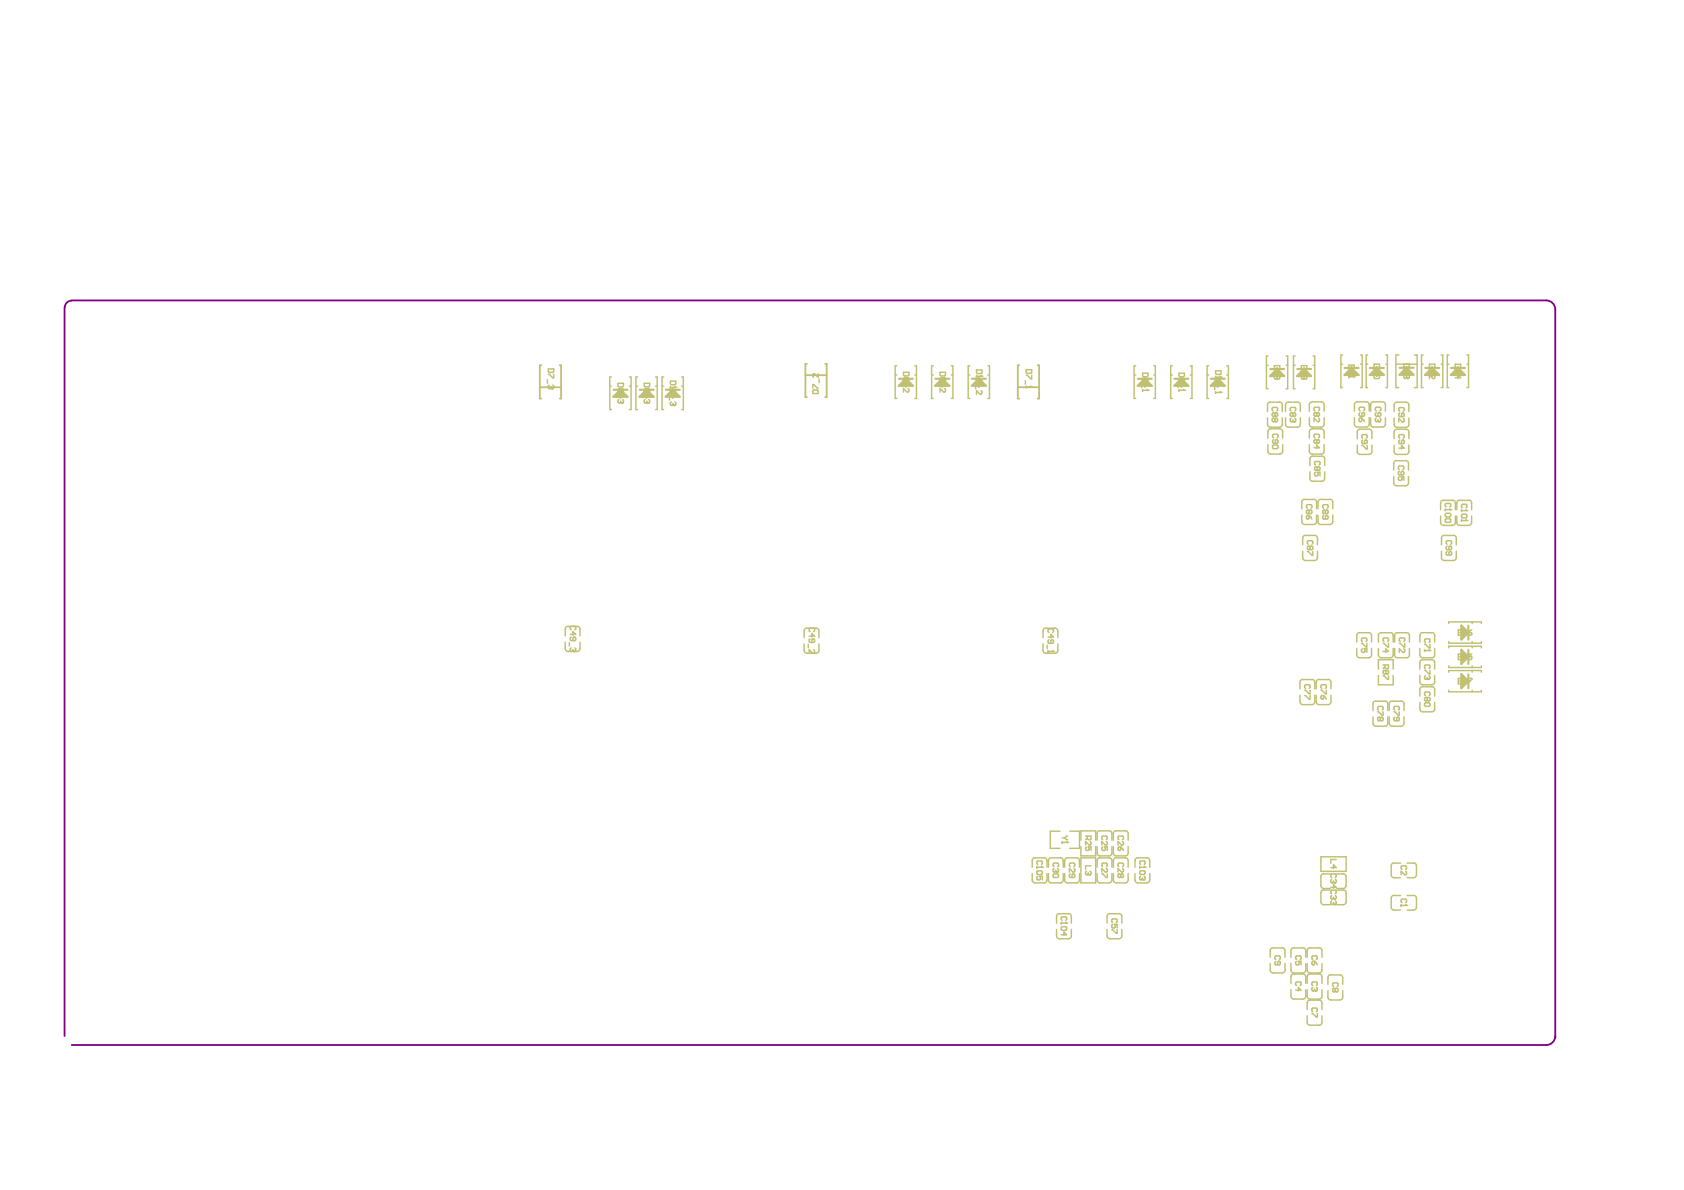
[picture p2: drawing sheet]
<svg xmlns="http://www.w3.org/2000/svg" width="297mm" height="210mm" viewBox="0 0 297 210" stroke-linecap="round" stroke-linejoin="round" font-family="sans-serif">
<g fill="none" stroke="#c0c073" stroke-width=".25">
<path d="M96.6 67v.6M96.7 65.1h1v.4l-.2 .2h-.6l-.2-.2zM96.7 66h.2l.6 .7h.2v-.7M96.9 67.9l-.2 .2v.3l.2 .2 .3-.2M97.2 68.4l.1 .2M97.2 68.2v.2M97.3 68.6h.1M97.5 67.9l.2 .2v.3l-.4 .2M107.6 68.1h.2M107.8 66.5h-.2v5.7h.2M108.9 69.5v.6M109 67.6h1v.5l-.2 .1h-.6l-.2-.1z"/>
<path d="M109.2 70.5l-.2 .1v.3l.2 .2 .3-.2M109.5 68.7l-.2-.1-.3 .1v.3l.2 .2 .3-.2M109.5 68.7l.2-.1 .3 .1v.3l-.2 .2-.3-.2M109.5 68.7v.3M109.5 70.8v.1M109.5 70.9l.2 .2M109.7 71.1h.1M109.8 70.5l.2 .1v.3l-.3 .2M111 66.5h.3v5.7h-.3M111 68.1h.3M112.2 68.1h.3M112.5 66.5h-.3v5.7h.3"/>
<path d="M113.5 69.5v.6M113.6 67.6h1v.5l-.2 .1h-.6l-.2-.1zM113.8 68.6l-.2 .1v.3l.2 .2h.6l.2-.2v-.3l-.3-.1-.2 .1v.5M113.8 70.5l-.2 .1v.3l.2 .2 .3-.2M114.1 70.9l.2 .2M114.1 70.8v.1M114.3 71.1h.1M114.4 70.5l.2 .1v.3l-.3 .2M115.6 66.5h.3v5.7h-.3M115.6 68.1h.3M116.8 68.1h.3M117.1 66.5h-.3v5.7h.3"/>
<path d="M118.1 69.9v.7M118.2 68.3h1M118.2 67.2h1v.5l-.2 .2h-.6l-.2-.2zM118.2 68.2v.3M118.2 69.1l.2-.1h.6l.2 .1v.3l-.2 .2h-.6l-.2-.2zM118.4 70.9l-.2 .1v.4l.2 .1 .3-.1M118.7 71.4l.2 .1M118.7 71.2v.2M118.9 71.5h.1M119 70.9l.2 .1v.4l-.3 .1M119 68.2l.2 .1M119.2 68.3h.1"/>
<path d="M120.2 66.5h.3v5.7h-.3M120.2 68.1h.3M143.4 68.9l.1-.1h.7l.1 .1v.5h-.9zM143.4 68.5v-.7l.9 .7M144.3 65.9v.7l-.6-.7-.3 .2v.3l.1 .2M144.5 66.9v.6M157.9 66.1h.3M158.2 64.5h-.3v5.8h.3M159.2 67.6v.6M159.4 65.7h.9v.4l-.1 .2h-.7l-.1-.2zM159.8 66.8l-.1-.2-.3 .2v.3l.1 .2 .3-.2M159.8 66.8l.2-.2 .3 .2v.3l-.1 .2-.4-.2"/>
<path d="M159.8 66.8v.3M160.2 68.5l.1 .2v.3l-.1 .2h-.2l-.6-.7v.7M161.4 64.5h.3v5.8h-.3M161.4 66.1h.3M164.3 66.1h.3M164.6 64.5h-.3v5.8h.3M165.7 67.6v.6M165.8 65.7h1v.4l-.2 .2h-.6l-.2-.2zM166 66.6l-.2 .2v.3l.2 .2h.6l.2-.2v-.3l-.3-.2-.2 .2v.5M166.6 68.5l.2 .2v.3l-.2 .2h-.1l-.7-.7v.7M167.8 64.5h.3v5.8h-.3M167.8 66.1h.3"/>
<path d="M170.8 66.1h.3M171.1 64.5h-.3v5.8h.3M172.1 68v.6M172.2 65.3h1v.4l-.2 .2h-.6l-.2-.2zM172.2 66.2v.3M172.2 67.2l.2-.2h.6l.2 .2v.3l-.2 .1h-.6l-.2-.1zM172.2 66.4h1M173 68.9l.2 .2v.3l-.2 .1h-.1l-.7-.6v.6M173 66.2l.2 .2M173.2 66.4h.1M174.2 64.5h.3v5.8h-.3M174.2 66.1h.3"/>
<path d="M180.9 67.1v.7M181 65.2h1v.5l-.2 .2h-.6l-.2-.2zM181 68.1v.3M181 66.2h.2l.6 .6h.2v-.6M181 68.2h1M181.8 68.1l.2 .1M182 68.2h.1M200 66.1h.3M200.3 64.5h-.3v5.8h.3M201.4 67.7v.7M201.5 65.8h1v.5l-.2 .2h-.6l-.2-.2zM201.5 68.7v.3"/>
<path d="M201.5 68.8h1M202 66.9l-.1-.1-.4 .1v.4l.2 .1 .3-.1M202 66.9l.2-.1 .3 .1v.4l-.2 .1-.3-.1M202 66.9v.4M202.3 68.7l.2 .1M202.5 68.8h.1M203.5 64.5h.3v5.8h-.3M203.5 66.1h.3M206.5 66.1h.3M206.8 64.5h-.3v5.8h.3M207.8 67.7v.7M208 65.8h.9v.5l-.1 .2h-.7l-.1-.2z"/>
<path d="M208 68.8h.9M208 68.7v.3M208.1 66.8l-.1 .1v.4l.1 .1h.7l.1-.1v-.4l-.3-.1-.2 .1v.5M208.8 68.7l.1 .1M208.9 68.8h.1M210 64.5h.2v5.8h-.2M210 66.1h.2M212.9 66.1h.3M213.2 64.5h-.3v5.8h.3M214.3 68.1v.6M214.4 65.4h1v.5l-.2 .1h-.6l-.2-.1zM214.4 66.4v.3"/>
<path d="M214.4 67.3l.2-.1h.6l.2 .1v.3l-.2 .2h-.6l-.2-.2zM214.4 69.1v.3M214.4 66.5h1M214.4 69.2h1M215.2 66.4l.2 .1M215.2 69.1l.2 .1M215.4 66.5h.1M215.4 69.2h.1M216.4 64.5h.3v5.8h-.3M216.4 66.1h.3M223.4 64.4h.3M223.6 73.7v1.4l.5 .3 1.8-.1 .3-.5v-1.1"/>
<path d="M223.6 78.4l.1 1.4 .4 .3 1.9-.1 .2-.4v-1.2M223.6 77.3l.1-1.4 .4-.3 1.9 .1 .2 .5v1.1M223.7 62.8h-.3v5.8h.3M224.1 70.9l-.5 .3v1.4M224.1 70.9h1.6M224.5 78.7l.1-.2h.7l.1 .2v.3l-.1 .1h-.7l-.1-.1zM224.6 72.5l-.2-.2v-.3l.2-.1h.6l.2 .1v.3l-.2 .2M224.6 77.2l-.1-.1v-.3l.1-.2h.7l.1 .2v.3l-.1 .1M224.6 77.6l-.1 .1v.3l.1 .2h.7l.1-.2v-.3l-.1-.1-.4 .1v.5M224.8 64.5h.9v.5l-.1 .1h-.7l-.1-.1zM224.8 65.6h.9M224.8 65.4v.4"/>
<path d="M224.9 73l-.2-.2-.3 .2v.3l.2 .2 .3-.2M224.9 73l.1-.2 .4 .2v.3l-.2 .2-.3-.2M224.9 73.9l-.2-.1-.3 .1v.3l.2 .2 .3-.2M224.9 73.9l.1-.1 .4 .1v.3l-.2 .2-.3-.2M224.9 73v.3M224.9 73.9v.3M224.9 66.2l-.1 .2v.3l.1 .2h.7l.1-.2v-.3l-.3-.2-.1 .2v.5M225.6 65.4l.1 .2M225.7 70.9l.4 .3 .1 1.4M225.7 65.6h.1M226.8 73.7v1.4l.5 .3 1.8-.1 .3-.5v-1.1M226.9 62.8h.2v5.8h-.2"/>
<path d="M226.9 64.4h.2M227.3 70.9l-.5 .3v1.4M227.3 70.9h1.6M227.7 73.8l-.1 .1v.3l.1 .2 .4-.2M227.7 72.5l-.1-.2v-.3l.1-.1h.7l.1 .1v.3l-.1 .2M228.1 73l-.2-.2-.3 .2v.3l.1 .2 .4-.2M228.1 73l.1-.2 .3 .2v.3l-.1 .2-.3-.2M228.1 73v.3M228.1 74.1v.1M228.1 74.2l.1 .2M228.2 64.4h.2M228.2 74.4h.1"/>
<path d="M228.4 73.8l.1 .1v.3l-.3 .2M228.4 62.8h-.2v5.8h.2M228.9 70.9l.4 .3 .1 1.4M229.6 64.5h.9v.5l-.2 .1h-.6l-.1-.1zM229.6 65.4v.4M229.6 65.6h.9M230 66.4l-.1-.2-.3 .2v.3l.1 .2 .3-.2M230 66.4l.2-.2 .3 .2v.3l-.2 .2-.3-.2M230 66.4v.3M230.3 65.4l.2 .2M230.5 65.6h.1M231 78.4v1.4l.5 .3 1.8-.1 .3-.4v-1.2"/>
<path d="M231 73.7v1.4l.5 .2h1.8l.3-.5v-1.1M231 77.3v-1.4l.5-.3 1.8 .1 .3 .5v1.1M231 72.5v-1.4l.5-.2h1.8l.3 .5v1.1M231.6 62.8h.3v5.8h-.3M231.6 64.4h.3M231.8 79h.9l-.4-.5v.6M231.9 72.5l-.1-.2v-.3l.1-.2h.7l.1 .2v.3l-.1 .2M231.9 77.2l-.1-.1v-.3l.1-.2h.7l.1 .2v.3l-.1 .1M232.3 72.9l-.2-.1-.3 .1v.4l.1 .1 .4-.1M232.3 72.9l.1-.1 .3 .1v.4l-.1 .1-.3-.1M232.3 77.7l.1-.1 .3 .1v.3l-.1 .2-.3-.2M232.3 77.7l-.2-.1-.3 .1v.3l.1 .2 .4-.2"/>
<path d="M232.3 72.9v.4M232.3 77.7v.3M232.6 73.7l.1 .2v.3l-.1 .2h-.2l-.6-.7v.7M236.5 64.2h.3M236.8 62.6h-.3v5.8h.3M237.9 64.4h1v.5l-.2 .1h-.6l-.2-.1zM237.9 66.3v.3M237.9 66.5h1M238.7 65.4l.2 .1v.3l-.2 .2h-.1l-.7-.6v.6M238.7 66.3l.2 .2M238.9 66.5h.1M238.9 73.7l.1 1.4 .4 .2h1.9l.2-.5v-1.1"/>
<path d="M238.9 72.5l.1-1.4 .4-.2h1.9l.2 .5v1.1M239.4 76.2l.1-.2 .4-.3 1.8 .1 .3 .4v1.2M239.4 76.2v1.2M239.4 78.5v1.1M239.7 73.9l.2-.2h.3v.5l-.3 .2-.2-.2zM239.9 72.5l-.2-.2v-.3l.2-.2h.6l.2 .2v.3l-.2 .2M239.9 72.8l-.2 .1v.4l.2 .1h.6l.2-.1v-.4l-.3-.1-.2 .1v.5M240 64.2h.3M240 62.6h.3v5.8h-.3M240.2 78.6h.2l.6 .6h.2v-.6M240.2 73.7l.5 .7M240.4 77.3l-.2-.2v-.3l.2-.1h.6l.2 .1v.3l-.2 .2"/>
<path d="M240.4 77.6l-.2 .2v.3l.2 .1h.6l.2-.1v-.3l-.2-.2-.3 .2v.4M241 64.2h.3M241.3 62.6h-.3v5.8h.3M241.8 73.7v1.4l.5 .2h1.8l.3-.5v-1.1M241.8 72.5v-1.4l.5-.2h1.8l.3 .5v1.1M242 78.5v1.1l-.3 .5-1.8 .1-.4-.3-.1-.3M242.4 64.2h.9v.5l-.1 .2h-.7l-.1-.2zM242.4 66.3l.1-.2h.7l.1 .2v.3l-.1 .2h-.7l-.1-.2zM242.8 72.5l-.2-.2v-.3l.2-.2h.6l.1 .2v.3l-.1 .2M242.8 72.8l-.2 .1v.4l.2 .1h.6l.1-.1v-.4l-.3-.1-.1 .1v.5M242.8 73.7l-.2 .2v.3l.2 .2 .3-.2M243.1 74.1v.1"/>
<path d="M243.1 74.2l.1 .2M243.2 65.2l.1 .2v.3l-.1 .1h-.2l-.6-.6v.6M243.2 74.4h.1M243.4 73.7l.1 .2v.3l-.3 .2M244.4 64.2h.3M244.4 62.6h.3v5.8h-.3M245.9 78.5l.1 1.4 .4 .3 1.9-.1 .2-.5v-1.1M245.9 73.7l.1 1.4 .4 .3 1.9-.1 .2-.4v-1.2M245.9 77.4l.1-1.4 .4-.3 1.9 .1 .2 .4v1.2M245.9 72.6l.1-1.4 .4-.3 1.9 .1 .2 .5v1.1M246.2 64.2h3.8M246.7 62.6h-.5v5.8h.5"/>
<path d="M246.7 79h1l-.5-.4v.6M246.9 77.3l-.2-.2v-.3l.2-.1h.6l.2 .1v.3l-.2 .2M246.9 77.6l-.2 .2v.3l.2 .1h.6l.2-.1v-.3l-.2-.2-.3 .2v.4M246.9 72.8l-.2 .2v.3l.2 .2h.6l.2-.2v-.3l-.2-.2-.3 .2v.5M246.9 72.5l-.2-.1v-.3l.2-.2h.6l.2 .2v.3l-.2 .1M247.5 73.8l.2 .2v.3l-.2 .1h-.1l-.7-.6v.6M247.6 64.2h1v.5l-.2 .1h-.6l-.2-.1zM247.8 66.1l-.2 .2v.3l.2 .1 .3-.1M248.1 66.6l.2 .1M248.1 66.4v.2M248.3 66.7h.1M248.4 65.2l.2 .1v.3l-.2 .2h-.1l-.7-.6v.6"/>
<path d="M248.4 66.1l.2 .2v.3l-.3 .1M249.5 62.6h.5v5.8h-.5M250.7 64.2h.3M251 62.6h-.3v5.8h.3M252.1 64.2h1v.5l-.2 .2h-.6l-.2-.2zM252.9 65.2l.2 .2v.3l-.2 .1h-.1l-.7-.6v.6M252.9 66.1l.2 .2v.3l-.2 .2h-.1l-.7-.7v.7M254.2 64.2h.3M254.2 62.6h.3v5.8h-.3M255.3 64.2h.3M255.6 62.6h-.3v5.8h.3M256.7 64.2h.9v.5l-.1 .2h-.7l-.1-.2z"/>
<path d="M256.7 66.6h.9l-.4-.5v.7M257.5 65.2l.1 .2v.3l-.1 .1h-.2l-.6-.6v.6M258.7 64.2h.3M258.7 62.6h.3v5.8h-.3M229.6 90.9l.1 1.4 .4 .2 1.9-.1 .2-.4v-1.1M229.8 97.2v1.4l.5 .3 1.8-.1 .3-.4v-1.2M230.1 88.1l-.4 .2-.1 1.4M230.1 88.1h1.6M230.3 94.4l-.5 .3v1.4M230.3 94.5h1.6M230.4 91.1l.2-.2h.3v.5l-.3 .2-.2-.2zM230.6 97.3h.2l.6 .6h.2v-.6"/>
<path d="M230.6 89.7l-.2-.2v-.3l.2-.2h.6l.2 .2v.3l-.2 .2M230.8 96l-.2-.2v-.3l.2-.1h.6l.2 .1v.3l-.2 .2M230.9 90.1v.3M230.9 90.1l.2-.1 .3 .1v.3l-.2 .2-.3-.2M230.9 90.1l-.1-.1-.4 .1v.3l.2 .2 .3-.2M230.9 90.9l.5 .7M231 83.2l.1 1.4 .5 .3 1.8-.1 .3-.4v-1.2M231.1 96.5l-.2-.2-.3 .2v.3l.2 .2 .3-.2M231.1 96.5v.3M231.1 96.5l.1-.2 .4 .2v.3l-.2 .2-.3-.2M231.6 80.4l-.5 .3-.1 1.4M231.6 80.5h1.5"/>
<path d="M231.7 88.1l.5 .2v1.4M231.9 94.4l.4 .3 .1 1.4M232 82l-.1-.1v-.3l.1-.2h.7l.1 .2v.3l-.1 .1M232 83.3l-.1 .2v.3l.1 .1h.4l.1-.1-.1-.5h.4v.6M232.4 82.5l-.2-.2-.3 .2v.3l.1 .2 .4-.2M232.4 82.5v.3M232.4 82.5l.1-.2 .3 .2v.3l-.1 .2-.3-.2M232.5 90.9v1.4l.5 .2 1.8-.1 .3-.4v-1.1M233 88.1l-.5 .2v1.4M233 88.1h1.6M233.1 80.4l.5 .3 .1 1.4M233.5 89.7l-.2-.2v-.3l.2-.2h.6l.2 .2v.3l-.2 .2"/>
<path d="M233.5 90.9l-.2 .2v.3l.2 .2h.6l.2-.2v-.3l-.2-.2-.3 .2v.5M233.8 90.1l.1-.1 .4 .1v.3l-.2 .2-.3-.2M233.8 90.1l-.2-.1-.3 .1v.3l.2 .2 .3-.2M233.8 90.1v.3M234.6 88.1l.4 .2 .1 1.4M245.8 84l.1 1.4 .4 .3 1.9-.1 .2-.4v-1.2M246.3 81.2l-.4 .3-.1 1.4M246.3 81.3h1.6M246.8 82.8l-.1-.1v-.4l.1-.1h.7l.1 .1v.4l-.1 .1M246.8 83.1l-.1 .2v.3l.1 .2h.7l.1-.2v-.3l-.1-.2-.4 .2v.5M246.8 84.1l-.1 .2v.3l.1 .1h.3l.2-.1-.2-.5h.5v.6M247.9 81.2l.5 .3v1.4"/>
<path d="M254.1 91l.1 1.4 .4 .3 1.9-.1 .2-.4v-1.2M254.1 89.9v-1.2l.3-.4 1.8-.1 .4 .3 .1 1.4M254.3 97.2v1.4l.5 .3 1.8-.1 .3-.4v-1.2M254.8 94.4l-.5 .3v1.4M254.8 94.5h1.6M254.9 91.7l.2-.2h.6l.2 .2v.3l-.2 .1h-.6l-.2-.1zM254.9 90.7l.2-.2h.6l.2 .2v.3l-.2 .2h-.6l-.2-.2zM254.9 89.7v.4M254.9 89.9h1M255.1 89.4l-.2-.1v-.3l.2-.2h.6l.2 .2v.3l-.2 .1M255.3 96l-.2-.2v-.3l.2-.1h.6l.1 .1v.3l-.1 .2M255.3 96.3l-.2 .2v.3l.2 .2h.6l.1-.2v-.3l-.1-.2-.3 .2v.5"/>
<path d="M255.3 97.3l-.2 .1v.4l.2 .1h.6l.1-.1v-.4l-.3-.1-.1 .1v.5M255.7 89.7l.2 .2M255.9 89.9h.1M256.4 94.4l.4 .3 .1 1.4M257 91v1.4l.5 .3 1.8-.1 .3-.4v-1.2M257 89.9v-1.4l.5-.3 1.8 .1 .3 .4v1.2M257.8 90.9l.2-.2h.6l.1 .2v.3l-.1 .1h-.6l-.2-.1zM257.8 89.9v.3M257.8 91.7v.3M257.8 90.1h.9M257.8 91.8h.9M258 89.6l-.2-.2v-.3l.2-.1h.6l.1 .1v.3l-.1 .2"/>
<path d="M258.6 89.9l.1 .2M258.6 91.7l.1 .1M258.7 90.1h.1M258.7 91.8h.1M99.7 113.3l.1 1.4 .4 .2 1.9-.1 .2-.4v-1.1M100.2 110.5l-.4 .2-.1 1.4M100.2 110.5h1.6M100.4 113.3v.7M100.6 111.9h.9l-.4-.5v.7M100.8 111.1l-.2-.2v-.3l.2-.1h.6l.1 .1v.3l-.1 .2M100.8 112.4l-.2 .1v.3l.2 .2h.6l.1-.2v-.3l-.3-.1-.1 .1v.5M100.8 114.3l-.2 .1v.4l.2 .1"/>
<path d="M101.1 114.6v.2M101.1 114.8l.1 .1M101.1 114.8l-.2 .1M101.2 114.9h.1M101.4 114.3l.1 .1v.4l-.1 .1M101.8 110.5l.4 .2 .1 1.4M141.8 113.6l.1 1.4 .5 .2h1.8l.2-.5v-1.1M142.4 110.8l-.5 .2-.1 1.5M142.4 110.8h1.5M142.6 113.6v.7M142.7 115.2v-.6l.7 .6M142.7 112.2h1l-.5-.5v.7"/>
<path d="M142.9 112.7l-.2 .1v.4l.2 .1h.6l.2-.1v-.4l-.2-.1-.3 .1v.5M142.9 111.4l-.2-.1v-.4l.2-.1h.6l.2 .1v.4l-.2 .1M143.5 114.6l.2 .2v.3l-.2 .1M143.9 110.8l.5 .2v1.5M184 113.6v1.4l.5 .2h1.8l.3-.5v-1.1M184.5 110.8l-.5 .2v1.5M184.5 110.8h1.6M184.7 113.8v.6M184.9 114.9h.9M184.9 112.4h.9l-.5-.5v.6M184.9 114.8v.3M185 112.8l-.1 .2v.3l.1 .2h.7l.1-.2v-.3l-.3-.2-.2 .2v.5"/>
<path d="M185 111.6l-.1-.2v-.3l.1-.2h.7l.1 .2v.3l-.1 .2M185.7 114.8l.1 .1M185.8 114.9h.1M186.1 110.8l.4 .2 .1 1.5M239.3 114.4l.1 1.4 .4 .2h1.9l.2-.5v-1.1M239.8 111.6l-.4 .2-.1 1.5M239.8 111.6h1.6M240.1 113.5h.2l.6 .6h.2v-.6M240.3 113.2l-.2-.2v-.3l.2-.2h.6l.2 .2v.3l-.2 .2M240.3 114.4l-.2 .2v.3l.2 .2h.3l.2-.2-.2-.5h.5v.7M241.4 111.6l.5 .2v1.5M243.1 114.4l.1 1.4 .4 .2h1.9l.2-.5v-1.1"/>
<path d="M243.1 118v-1.6h2.6v1.6M243.1 119.1v1.7h2.6v-1.7M243.6 111.6l-.4 .2-.1 1.5M243.6 111.6h1.6M244 119.2h.1l.7 .6h.1v-.6M244 114.9h.9l-.5-.5v.7M244 113.5h.1l.7 .6h.1v-.6M244 117.3h.9v.5l-.1 .1h-.4l-.1-.1v-.5M244.1 113.2l-.1-.2v-.3l.1-.2h.7l.1 .2v.3l-.1 .2M244.3 117.6l-.3 .3M244.4 118.4l-.1-.2-.3 .2v.3l.1 .2 .3-.2M244.4 118.4l.2-.2 .3 .2v.3l-.1 .2-.4-.2"/>
<path d="M244.4 118.4v.3M245.2 111.6l.5 .2v1.5M246 114.4l.1 1.4 .4 .2h1.9l.2-.5v-1.1M246.5 111.6l-.4 .2-.1 1.5M246.5 111.6h1.6M246.8 113.5h.2l.6 .6h.2v-.6M247 113.2l-.2-.2v-.3l.2-.2h.6l.2 .2v.3l-.2 .2M247.6 114.4l.2 .2v.3l-.2 .2h-.1l-.7-.7v.7M248.1 111.6l.4 .2 .1 1.5M250.4 119.1l.1 1.4 .5 .3 1.8-.1 .3-.4v-1.2M250.4 114.4l.1 1.4 .5 .2h1.8l.3-.5v-1.1M251 116.3l-.5 .3-.1 1.4"/>
<path d="M251 111.6l-.5 .2-.1 1.5M251 111.6h1.5M251 116.4h1.5M251.3 118.2h.1l.7 .7h.1v-.7M251.3 113.6h.1l.7 .7h.1v-.7M251.3 114.6v.3M251.3 114.8h.9M251.4 119.2l-.1 .2v.3l.1 .1 .4-.1M251.4 113.3l-.1-.1v-.4l.1-.1h.7l.1 .1v.4l-.1 .1M251.4 117.9l-.1-.1v-.3l.1-.2h.7l.1 .2v.3l-.1 .1M251.8 119.5v.2M251.8 119.7l.1 .1"/>
<path d="M251.9 119.8h.1M252.1 119.2l.1 .2v.3l-.3 .1M252.1 114.6l.1 .2M252.2 114.8h.1M252.5 116.3l.5 .3 .1 1.4M252.5 111.6l.5 .2 .1 1.5M255.5 110v-.3h5.8v.3M255.5 113.2v.3h5.8v-.3M255.5 114.3v-.3h5.8v.3M255.5 117.5v.2h5.8v-.2M255.5 118.6v-.3h5.8v.3M257.2 111.1h.5l.2 .2v.6l-.2 .2h-.5z"/>
<path d="M257.2 115.4h.5l.2 .1v.7l-.2 .1h-.5zM257.2 119.7h.5l.2 .1v.7l-.2 .1h-.5zM258.2 116.3h.3M258.2 112.1h.3M258.3 119.7h.1M258.3 115.4h.1M258.3 111.1h.1M258.3 111.1v1M258.3 115.4v.9M258.3 119.7v.9M258.3 119.7l-.1 .1M258.3 115.4l-.1 .1"/>
<path d="M258.3 111.1l-.1 .2M259 119.7h.6l-.6 .9M259 111.6h.4l.2 .3-.2 .2h-.3l-.1-.2zM259.6 115.4h-.6v.5l.3-.2 .3 .2v.3l-.2 .1h-.3l-.1-.1M259.6 111.1l-.6 .5M259.7 109.7v.3M259.7 113.2v.3M259.7 114v.3M259.7 117.5v.2M259.7 118.3v.3M229.3 121.5l.1-1.4 .4-.3 1.9 .1 .2 .4v1.2M229.3 122.6l.1 1.4 .4 .3 1.9-.1 .2-.4v-1.2"/>
<path d="M230.1 121.7h.2l.6 .7h.2v-.7M230.1 122.7h.2l.6 .6h.2v-.6M230.3 121.4l-.2-.1v-.4l.2-.1h.6l.2 .1v.4l-.2 .1M232.2 121.5v-1.4l.5-.3 1.8 .1 .3 .4v1.2M232.2 122.6v1.4l.5 .3 1.8-.1 .3-.4v-1.2M233 122.9l.1-.2h.4v.5l-.4 .1-.1-.1zM233 121.7h.1l.7 .7h.1v-.7M233.1 121.4l-.1-.1v-.4l.1-.1h.7l.1 .1v.4l-.1 .1M233.5 122.7l.4 .6M242.2 126.4v1.4l.5 .3 1.8-.1 .3-.4v-1.2M242.7 123.6l-.5 .3v1.4M242.7 123.7h1.6"/>
<path d="M243 125.6h.2l.6 .6h.2v-.6M243.2 125.2l-.2-.1v-.3l.2-.2h.6l.2 .2v.3l-.2 .1M243.5 126.7l.1-.2 .4 .2v.3l-.2 .1-.3-.1M243.5 126.7l-.2-.2-.3 .2v.3l.2 .1 .3-.1M243.5 126.7v.3M244.3 123.6l.4 .3 .1 1.4M245 126.4l.1 1.4 .5 .3 1.8-.1 .3-.4v-1.2M245.6 123.6l-.5 .3-.1 1.4M245.6 123.7h1.5M245.9 125.6h.1l.7 .6h.1v-.6M246 125.2l-.1-.1v-.3l.1-.2h.7l.1 .2v.3l-.1 .1M246 126.5l-.1 .2v.3l.1 .1h.7l.1-.1v-.3l-.1-.2-.4 .2v.4"/>
<path d="M247.1 123.6l.5 .3 .1 1.4M250.4 123.9l.1 1.4 .5 .3 1.8-.1 .3-.5v-1.1M251 121.1l-.5 .3-.1 1.4M251 121.1h1.5M251.3 124.1l.1-.1h.7l.1 .1v.3l-.1 .2h-.7l-.1-.2zM251.4 122.7l-.1-.2v-.3l.1-.1h.7l.1 .1v.3l-.1 .2M251.8 123.2l.1-.2 .3 .2v.3l-.1 .1-.3-.1M251.8 123.2l-.2-.2-.3 .2v.3l.1 .1 .4-.1M251.8 123.2v.3M252.5 121.1l.5 .3 .1 1.4M255.5 121.7v.3h5.8v-.3M258.2 120.6h.3"/>
<path d="M259.7 121.7v.3M182.1 154.1v1.4l.5 .2h1.8l.3-.5v-1.1M182.1 153v-1.2l.2-.4 1.9-.1 .4 .2 .1 1.5M182.9 153h1M182.9 153.8l.2-.2h.6l.2 .2v.3l-.2 .1h-.6l-.2-.1zM182.9 152.8v.3M183.1 152.5l-.2-.2v-.3l.2-.1h.6l.2 .1v.3l-.2 .2M183.1 154.6l-.2 .1v.3l.2 .2h.3l.1-.2-.1-.4h.5v.6M183.7 152.8l.2 .2M183.9 153h.1M184.9 154.1l.1 1.4 .4 .2h1.9l.2-.5v-1.1M184.9 153v-1.2l.3-.4 1.8-.1 .5 .2v1.5"/>
<path d="M185.8 154.3l.1-.2h.7l.1 .2v.3l-.1 .2h-.7l-.1-.2zM185.9 152.9l-.1-.2v-.3l.1-.2h.7l.1 .2v.3l-.1 .2M185.9 153.2l-.1 .2v.3l.1 .1 .3-.1M186.2 153.7l.2 .1M186.2 153.5v.2M186.4 153.8h.1M186.6 153.2l.1 .2v.3l-.3 .1M187 146.6h-1.7v3h1.7M187.4 147.8h.4M187.4 148.4v.3M187.4 148.6h.9M187.8 154.1l.1 1.4 .4 .2h1.9l.2-.5v-1.1"/>
<path d="M187.8 153v-1.2l.2-.4 1.9-.1 .4 .2 .1 1.5M187.8 147.8l.5 .3M188.1 148.4l.2 .2M188.3 148.6h.1M188.3 147.5l-.5 .3M188.7 146.6h1.7v3h-1.7M188.8 154.1l-.2 .2v.3l.2 .2h.6l.2-.2v-.3l-.3-.2-.2 .2v.5M188.8 152.9l-.2-.2v-.3l.2-.2h.6l.2 .2v.3l-.2 .2M189.4 153.2l.2 .2v.3l-.2 .1h-.1l-.7-.6v.6M190.7 151.3h2.6v4.4h-2.6zM190.7 149.3v1.7h2.6v-1.7M190.7 148.2v-1.6h2.6v1.6"/>
<path d="M191.5 147.5h.9v.5l-.1 .1h-.3l-.2-.1v-.5M191.6 149.4l-.1 .1v.4l.1 .1h.4l.1-.1-.1-.5h.4v.6M191.6 153.7l-.1 .1v.3l.1 .2 .4-.2M191.8 147.8l-.3 .3M192 154.1l.1 .2M192 154v.1M192.1 154.3h.1M192.3 148.4l.1 .2v.3l-.1 .2h-.2l-.6-.7v.7M192.3 153.7l.1 .1v.3l-.3 .2M192.4 152.7h-.9v.7M193.5 154.1l.1 1.4 .4 .2h1.9l.2-.5v-1.1M193.5 149.3l.1 1.4 .4 .3 1.9-.1 .2-.4v-1.2"/>
<path d="M193.5 153v-1.2l.3-.4 1.8-.1 .5 .2v1.5M193.5 148.2v-1.2l.3-.4 1.8-.1 .5 .3v1.4M194.3 154.1h.2l.6 .7h.2v-.7M194.5 152.9l-.2-.2v-.3l.2-.2h.6l.2 .2v.3l-.2 .2M194.5 149.4l-.2 .1v.4l.2 .1h.3l.2-.1-.2-.5h.5v.6M194.5 148.1l-.2-.1v-.4l.2-.1h.6l.2 .1v.4l-.2 .1M195.1 153.2l.2 .2v.3l-.2 .1h-.1l-.7-.6v.6M195.1 148.4l.2 .2v.3l-.2 .2h-.1l-.7-.7v.7M196.4 154.1l.1 1.4 .4 .2h1.8l.3-.5v-1.1M196.4 149.3l.1 1.4 .4 .3 1.8-.1 .3-.4v-1.2M196.4 153l.1-1.5 .4-.2 1.8 .1 .3 .4v1.2M196.4 148.2l.1-1.4 .4-.3 1.8 .1 .3 .4v1.2"/>
<path d="M197.2 149.5l.2-.1h.3v.5l-.3 .1-.2-.1zM197.4 152.9l-.2-.2v-.3l.2-.2h.6l.2 .2v.3l-.2 .2M197.4 148.1l-.2-.1v-.4l.2-.1h.6l.2 .1v.4l-.2 .1M197.7 154.3l-.2-.2-.3 .2v.3l.2 .2 .3-.2M197.7 154.3l.1-.2 .4 .2v.3l-.2 .2-.3-.2M197.7 154.3v.3M197.7 149.4l.5 .6M198 148.4l.2 .2v.3l-.2 .2h-.2l-.6-.7v.7M198 153.2l.2 .2v.3l-.2 .1h-.2l-.6-.6v.6M200.2 154.1l.1 1.4 .4 .2h1.9l.2-.5v-1.1M200.2 153v-1.2l.3-.4 1.8-.1 .4 .2 .1 1.5M201 153.8l.2-.2h.6l.2 .2v.3l-.2 .1h-.6l-.2-.1z"/>
<path d="M201 152.8v.3M201 153h1M201.2 152.5l-.2-.2v-.3l.2-.1h.6l.2 .1v.3l-.2 .2M201.2 154.6l-.2 .1v.3l.2 .2 .3-.2M201.5 154.9v.1M201.5 155l.2 .2M201.7 155.2h.1M201.8 152.8l.2 .2M201.8 154.6l.2 .1v.3l-.3 .2M202 153h.1M233 151.1h4.4v2.6h-4.4zM233.5 154.1l-.3 .1-.2 .4 .1 1.9 .4 .2h1.1"/>
<path d="M233.5 154.1h1.1M234.6 157h-1.4l-.2 .5 .1 1.8 .4 .3h1.1M234.7 153h1l-.5-.4v.6M234.7 156.5h1l-.5-.4v.6M234.9 155.1l-.2 .2v.3l.2 .1 .3-.1M234.9 157.6l-.2-.1v-.3l.2-.2h.6l.2 .2v.3l-.2 .1M234.9 154.8l-.2-.2v-.3l.2-.2h.6l.2 .2v.3l-.2 .2M234.9 158l-.2 .1v.3l.2 .2 .3-.2M234.9 158.9l-.2 .2v.3l.2 .1 .3-.1M235.2 158.4l.2 .2M235.2 155.4v.2M235.2 158.3v.1"/>
<path d="M235.2 159.2v.2M235.2 159.4l.2 .1M235.2 155.6l.2 .1M235.4 158.6h.1M235.4 159.5h.1M235.4 155.7h.1M235.5 155.1l.2 .2v.3l-.3 .1M235.5 158l.2 .1v.3l-.3 .2M235.5 158.9l.2 .2v.3l-.3 .1M235.7 151.6h-1v.6M235.8 157h1.4l.2 .5v1.8l-.5 .3h-1.1M235.8 154.1h1.1"/>
<path d="M236.9 154.1l.3 .1 .2 .4v1.9l-.5 .2h-1.1M245.9 157.9l-.4 .3-.1 .2 .1 1.9 .4 .2h1.1M245.9 158h1.1M247 152.2l-1.4 .1-.2 .4 .1 1.9 .4 .2h1.1M247.1 159.5v.4M247.1 159.7h1M247.3 153.4l-.2-.2v-.3l.2-.2h.6l.2 .2v.3l-.2 .2M247.3 159.2l-.2-.1v-.3l.2-.2h.6l.2 .2v.3l-.2 .1M247.9 153.7l.2 .1v.3l-.2 .2h-.1l-.7-.6v.6M247.9 159.5l.2 .2M248.1 159.7h.1M248.2 152.2l1.4 .1 .2 .4v1.9l-.5 .2h-1.1"/>
<path d="M248.2 158h1.1M249.3 157.9l.5 .3v.2v1.9l-.5 .2h-1.1M186.4 163.9v1.4l.5 .3 1.8-.1 .3-.4v-1.2M186.9 161.1l-.5 .3v1.4M186.9 161.2h1.6M187.2 163.6l.2-.1h.6l.1 .1v.3l-.1 .2h-.6l-.2-.2zM187.2 162.7v.3M187.2 162.8h.9M187.2 164.9h.9l-.4-.5v.6M187.4 162.3l-.2-.1v-.3l.2-.2h.6l.1 .2v.3l-.1 .1M188 162.7l.1 .1M188.1 162.8h.1"/>
<path d="M188.5 161.1l.4 .3 .1 1.4M195.3 163.9v1.4l.5 .3 1.8-.1 .3-.4v-1.2M195.8 161.1l-.5 .3v1.4M195.8 161.2h1.6M196.1 164h.2l.6 .6h.2v-.6M196.3 162.7l-.2-.1v-.4l.2-.1h.6l.2 .1v.4l-.2 .1M196.3 163l-.2 .2v.3l.2 .2h.3l.1-.2-.1-.5h.5v.7M197.4 161.1l.4 .3 .1 1.4M224.1 170v1.4l.5 .2h1.8l.3-.5v-1.1M224.6 167.2l-.5 .2v1.5M224.6 167.2h1.6M225 169.6l-.1 .1v.3l.1 .2h.7l.1-.2v-.3l-.1-.1-.3 .1v.5"/>
<path d="M225 169.2l-.1-.1v-.3l.1-.2h.7l.1 .2v.3l-.1 .1M226.2 167.2l.4 .2 .1 1.5M227.7 174.6l.1 1.4 .4 .2h1.9l.2-.5v-1.1M227.7 170l.1 1.4 .4 .2h1.9l.2-.5v-1.1M228.2 171.8l-.4 .2-.1 1.5M228.2 167.2l-.4 .2-.1 1.5M228.2 167.2h1.6M228.2 171.8h1.6M228.5 174.6h1l-.5-.4v.6M228.7 169.2l-.2-.1v-.3l.2-.2h.6l.2 .2v.3l-.2 .1M228.7 169.6l-.2 .1v.3l.2 .2h.3l.2-.2-.2-.4h.5v.6M228.7 173.8l-.2-.1v-.3l.2-.2h.6l.2 .2v.3l-.2 .1"/>
<path d="M229.8 171.8l.4 .2 .1 1.5M229.8 167.2l.4 .2 .1 1.5M230.6 179.2v1.4l.5 .2h1.8l.3-.5v-1.1M230.6 174.6v1.4l.5 .2h1.8l.3-.5v-1.1M230.6 170v1.4l.5 .2h1.8l.3-.5v-1.1M231.1 176.4l-.5 .2v1.5M231.1 171.8l-.5 .2v1.5M231.1 167.2l-.5 .2v1.5M231.1 167.2h1.6M231.1 176.4h1.6M231.1 171.8h1.6M231.4 169.7l.2-.1h.3v.4l-.3 .2-.2-.2z"/>
<path d="M231.4 178.8h.2l.6 .6h.2v-.6M231.6 169.2l-.2-.1v-.3l.2-.2h.6l.2 .2v.3l-.2 .1M231.6 173.8l-.2-.1v-.3l.2-.2h.6l.2 .2v.3l-.2 .1M231.6 178.5l-.2-.2v-.3l.2-.2h.6l.2 .2v.3l-.2 .2M231.6 174.2l-.2 .1v.3l.2 .2 .3-.2M231.9 174.6l.1 .2M231.9 174.5v.1M231.9 169.6l.5 .6M232 174.8h.1M232.2 174.2l.2 .1v.3l-.4 .2M232.7 176.4l.4 .2 .1 1.5M232.7 171.8l.4 .2 .1 1.5"/>
<path d="M232.7 167.2l.4 .2 .1 1.5M234.2 174.7l.1 1.4 .4 .3 1.9-.1 .2-.4v-1.2M234.7 171.9l-.4 .3-.1 1.4M234.7 172h1.6M235.2 174l-.1-.2v-.3l.1-.1h.7l.1 .1v.3l-.1 .2M235.5 174.5l.2-.2 .3 .2v.3l-.1 .2-.4-.2M235.5 174.5l-.1-.2-.3 .2v.3l.1 .2 .3-.2M235.5 174.5v.3M236.3 171.9l.5 .3v1.4"/>
</g>
<g fill="none" stroke="#c0c073" stroke-width=".38">
<path d="M108.2 70l1.2-1.3 1.3 1.3zM108.2 68.7h2.5M108.5 69.8h1.8M108.7 69.7h1.5M108.8 69.5h1.3M108.9 69.4h1M109 69.2h.7M109.1 69.3h.7M109.3 69.1h.3M109.4 68.6v1.6M112.8 70l1.2-1.3 1.3 1.3zM112.8 68.7h2.5"/>
<path d="M113.2 69.8h1.7M113.3 69.7h1.5M113.4 69.5h1.3M113.5 69.4h1M113.6 69.2h.7M113.7 69.3h.7M113.9 69.1h.3M114 68.6v1.6M117.4 70l1.3-1.3 1.2 1.3zM117.4 68.7h2.5M117.8 69.8h1.7M117.9 69.7h1.5"/>
<path d="M118.1 69.5h1.2M118.1 69.4h1M118.2 69.2h.7M118.3 69.3h.7M118.5 69.1h.3M118.7 68.6v1.6M158.5 68.1l1.3-1.3 1.2 1.3zM158.6 66.8h2.4M158.9 67.9h1.7M159 67.7h1.5M159.2 67.6h1.2M159.2 67.4h1.1"/>
<path d="M159.4 67.2h.6M159.5 67.4h.6M159.6 67.1h.3M159.8 66.6v1.6M165 68.1l1.2-1.3 1.2 1.3zM165 66.8h2.4M165.3 67.9h1.8M165.4 67.7h1.5M165.6 67.6h1.2M165.7 67.4h1M165.8 67.2h.7M165.9 67.4h.7"/>
<path d="M166 67.1h.4M166.2 66.6v1.6M171.4 68.1l1.3-1.3 1.2 1.3zM171.5 66.8h2.4M171.8 67.9h1.7M171.9 67.7h1.5M172.1 67.6h1.2M172.1 67.4h1M172.2 67.2h.7M172.3 67.4h.7M172.5 67.1h.3M172.7 66.6v1.6"/>
<path d="M200.7 68.1l1.2-1.3 1.3 1.3zM200.7 66.8h2.5M201 67.9h1.8M201.2 67.7h1.4M201.3 67.6h1.3M201.4 67.4h1M201.5 67.2h.7M201.6 67.4h.7M201.8 67.1h.3M201.9 66.6v1.6M207.1 68.1l1.3-1.3 1.2 1.3zM207.2 66.8h2.4"/>
<path d="M207.5 67.9h1.7M207.6 67.7h1.5M207.8 67.6h1.2M207.8 67.4h1.1M208 67.2h.6M208.1 67.4h.6M208.2 67.1h.3M208.4 66.6v1.6M213.6 68.1l1.2-1.3 1.2 1.3zM213.6 66.8h2.4M213.9 67.9h1.8M214 67.7h1.5"/>
<path d="M214.2 67.6h1.2M214.3 67.4h1M214.4 67.2h.7M214.5 67.4h.6M214.6 67.1h.4M214.8 66.6v1.6M224 66.3l1.3-1.2 1.2 1.2zM224.1 65.1h2.4M224.4 66.2h1.7M224.5 66h1.5M224.7 65.9h1.2M224.7 65.7h1"/>
<path d="M224.8 65.5h.7M224.9 65.6h.7M225.1 65.4h.3M225.3 64.9v1.6M228.8 66.3l1.2-1.2 1.3 1.2zM228.8 65.1h2.5M229.1 66.2h1.8M229.3 66h1.5M229.4 65.9h1.3M229.5 65.7h1M229.6 65.5h.7M229.7 65.6h.7"/>
<path d="M229.9 65.4h.3M230 64.9v1.6M237.2 66.1l1.2-1.2 1.2 1.2zM237.2 64.9h2.4M237.5 66h1.8M237.6 65.8h1.5M237.8 65.7h1.2M237.9 65.5h1M238 65.3h.6M238.1 65.4h.6M238.2 65.2h.4M238.4 64.7v1.6"/>
<path d="M241.6 66.1l1.2-1.2 1.3 1.2zM241.6 64.9h2.5M242 66h1.7M242.1 65.8h1.5M242.2 65.7h1.3M242.3 65.5h1M242.4 65.3h.7M242.5 65.4h.7M242.7 65.2h.3M242.8 64.7v1.6M246.9 66.1l1.2-1.2 1.2 1.2zM246.9 64.9h2.4"/>
<path d="M247.2 66h1.8M247.3 65.8h1.5M247.5 65.7h1.2M247.6 65.5h1M247.7 65.3h.6M247.8 65.4h.6M247.9 65.2h.4M248.1 64.7v1.6M251.4 66.1l1.2-1.2 1.3 1.2zM251.4 64.9h2.5M251.7 66h1.8M251.8 65.8h1.5"/>
<path d="M252 65.7h1.2M252.1 65.5h1M252.2 65.3h.7M252.3 65.4h.7M252.5 65.2h.3M252.6 64.7v1.6M255.9 66.1l1.3-1.2 1.2 1.2zM256 64.9h2.4M256.3 66h1.7M256.4 65.8h1.5M256.6 65.7h1.2M256.6 65.5h1"/>
<path d="M256.7 65.3h.7M256.8 65.4h.7M257 65.2h.3M257.2 64.7v1.6M257.6 115.9h1.6M257.6 111.6h1.6M257.8 118.9l1.2 1.3-1.2 1.2zM257.8 114.6l1.2 1.3-1.2 1.2zM257.8 110.3l1.2 1.3-1.2 1.2zM257.9 110.7v1.7M257.9 115v1.7M257.9 119.3v1.7"/>
<path d="M258.1 110.8v1.5M258.1 115.1v1.5M258.1 119.4v1.5M258.2 111v1.2M258.2 115.3v1.2M258.2 119.5v1.3M258.4 111v1.1M258.4 115.3v1M258.4 119.6v1M258.5 111.3v.6M258.5 115.5v.7M258.5 119.8v.7"/>
<path d="M258.6 111.2v.6M258.6 115.5v.6M258.6 119.8v.6M258.7 111.4v.3M258.7 115.7v.3M258.7 120v.3M259 110.4v2.4M259 114.7v2.4M259 118.9v2.5M257.6 120.2h1.6"/>
</g>
<path d="M95.2 68.3h3.8M95.5 64.4h-.3v5.9h.3M98.7 64.4h.3v5.9h-.3M142.1 66.2h3.7M142.3 64.2h-.2v5.9h.2M145.6 64.2h.2v5.9h-.2M179.5 68.3h3.8M179.8 64.4h-.3v5.9h.3M183 64.4h.3v5.9h-.3" fill="none" stroke="#c0c073" stroke-width=".32"/>
<path d="M11.4 54.3v128.4M11.4 54.3a1.29 1.29 0 0 1 1.3-1.3h260a1.59 1.59 0 0 1 1.6 1.6v128.5M274.3 182.7a1.59 1.59 0 0 1-1.6 1.6h-260" fill="none" stroke="#800080" stroke-width=".32"/>
</svg>
